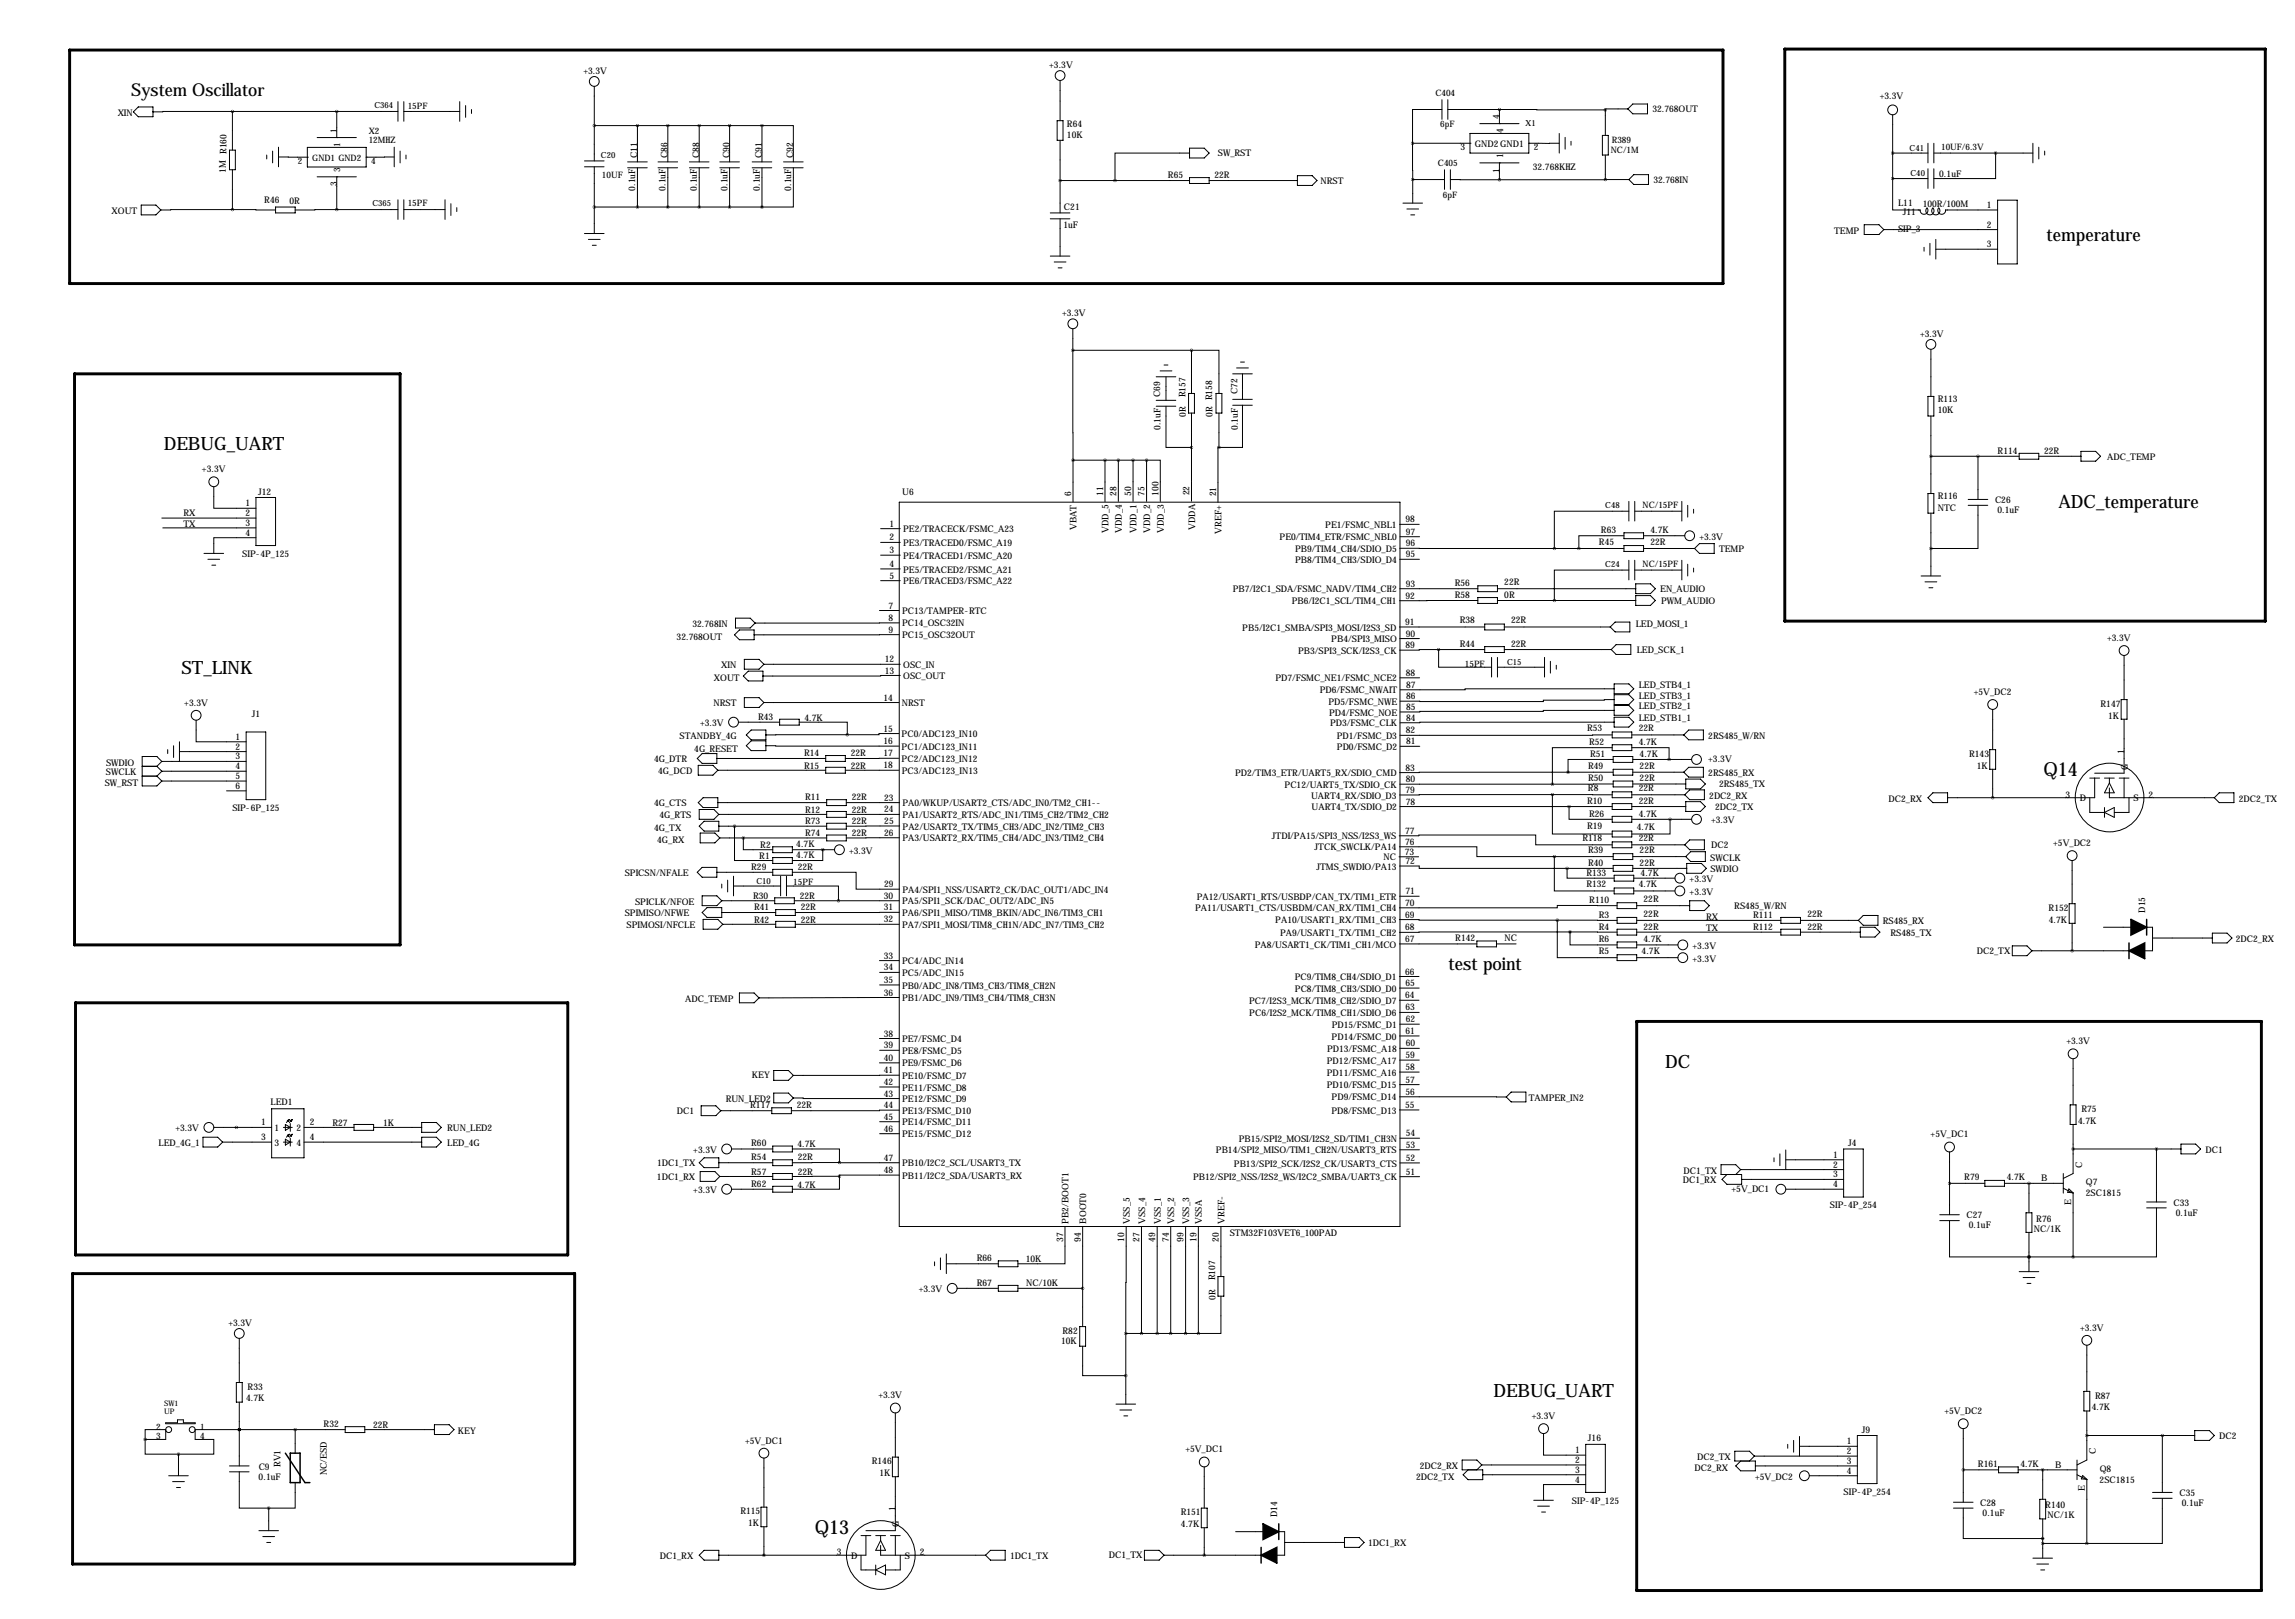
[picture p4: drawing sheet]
<svg xmlns="http://www.w3.org/2000/svg" width="594mm" height="419mm" viewBox="0 0 594 419" stroke-linecap="round" stroke-linejoin="round" font-family="sans-serif">
<defs><g id="words">
<g font-size="5">
<text x="529.3" y="200.9">Q14</text>
<text x="211" y="397">Q13</text>
</g>
<g font-size="4.7">
<text x="530.1" y="62.5">temperature</text>
<text x="42.4" y="116.6">DEBUG_UART</text>
<text x="533.1" y="131.6">ADC_temperature</text>
<text x="47" y="174.5">ST_LINK</text>
<text x="375.2" y="251.2">test point</text>
<text x="431.3" y="276.4">DC</text>
<text x="386.8" y="361.7">DEBUG_UART</text>
</g>
<text font-size="4.6" x="34" y="24.8">System Oscillator</text>
<g font-size="2.4">
<text x="271.8" y="17.5">+3.3V</text>
<text x="151.1" y="19.1">+3.3V</text>
<text x="30.5" y="30">XIN</text>
<text x="428" y="29">32.768OUT</text>
<text x="486.9" y="25.7">+3.3V</text>
<text x="276.4" y="32.8">R64</text>
<text x="276.4" y="35.6">10K</text>
<text x="388.4" y="30.7" transform="rotate(-90 388.4 30.7)">4</text>
<text x="389.3" y="34.5" transform="rotate(-90 389.3 34.5)">4</text>
<text x="165" y="40.9" transform="rotate(-90 165 40.9)">C11</text>
<text x="172.9" y="40.9" transform="rotate(-90 172.9 40.9)">C86</text>
<text x="181.1" y="40.9" transform="rotate(-90 181.1 40.9)">C88</text>
<text x="188.9" y="40.9" transform="rotate(-90 188.9 40.9)">C90</text>
<text x="197.3" y="40.9" transform="rotate(-90 197.3 40.9)">C91</text>
<text x="205.4" y="40.9" transform="rotate(-90 205.4 40.9)">C92</text>
<text x="315.4" y="40.4">SW_RST</text>
<text x="378.3" y="38.9">3</text>
<text x="382" y="38">GND2 GND1</text>
<text x="389.3" y="40.9" transform="rotate(-90 389.3 40.9)">1</text>
<text x="397.3" y="38.9">2</text>
<text x="58.5" y="44.7" transform="rotate(-90 58.5 44.7)">1M R160</text>
<text x="302.5" y="46.1">R65</text>
<text x="314.6" y="46.1">22R</text>
<text x="342" y="47.8">NRST</text>
<text x="388.4" y="44.7" transform="rotate(-90 388.4 44.7)">1</text>
<text x="397" y="43.9">32.768KHZ</text>
<text x="428.2" y="47.2">32.768IN</text>
<text x="502.3" y="45.7">0.1uF</text>
<text x="68.4" y="52.7">R46</text>
<text x="75" y="52.8">0R</text>
<text x="164.5" y="49.4" transform="rotate(-90 164.5 49.4)">0.1uF</text>
<text x="172.4" y="49.4" transform="rotate(-90 172.4 49.4)">0.1uF</text>
<text x="180.5" y="49.4" transform="rotate(-90 180.5 49.4)">0.1uF</text>
<text x="188.4" y="49.4" transform="rotate(-90 188.4 49.4)">0.1uF</text>
<text x="196.8" y="49.4" transform="rotate(-90 196.8 49.4)">0.1uF</text>
<text x="204.9" y="49.4" transform="rotate(-90 204.9 49.4)">0.1uF</text>
<text x="491.6" y="53.4">L11</text>
<text x="498" y="53.6">100R/100M</text>
<text x="514.7" y="53.8">1</text>
<text x="28.9" y="55.4">XOUT</text>
<text x="275.5" y="59">1uF</text>
<text x="275.6" y="54.4">C21</text>
<text x="492.8" y="55.6">J11</text>
<text x="514.7" y="58.9">2</text>
<text x="475.1" y="60.5">TEMP</text>
<text x="491.6" y="60">SIP_3</text>
<text x="514.7" y="64">3</text>
<text x="275.1" y="81.8">+3.3V</text>
<text x="497.3" y="87.1">+3.3V</text>
<text x="300.5" y="102.9" transform="rotate(-90 300.5 102.9)">C69</text>
<text x="307.1" y="102.9" transform="rotate(-90 307.1 102.9)">R157</text>
<text x="307.2" y="108" transform="rotate(-90 307.2 108)">0R</text>
<text x="314" y="108" transform="rotate(-90 314 108)">0R R158</text>
<text x="320.5" y="102.1" transform="rotate(-90 320.5 102.1)">C72</text>
<text x="501.9" y="104.1">R113</text>
<text x="501.9" y="107">10K</text>
<text x="300.6" y="111.3" transform="rotate(-90 300.6 111.3)">0.1uF</text>
<text x="320.6" y="111.3" transform="rotate(-90 320.6 111.3)">0.1uF</text>
<text x="517.4" y="117.4">R114</text>
<text x="529.5" y="117.4">22R</text>
<text x="545.8" y="119.1">ADC_TEMP</text>
<text x="52.3" y="122.2">+3.3V</text>
<text x="63.5" y="131.1">1</text>
<text x="66.9" y="128">J12</text>
<text x="233.7" y="128">U6</text>
<text x="277.4" y="128.4" transform="rotate(-90 277.4 128.4)">6</text>
<text x="285.7" y="128.3" transform="rotate(-90 285.7 128.3)">11</text>
<text x="289.2" y="128.3" transform="rotate(-90 289.2 128.3)">28</text>
<text x="293" y="128.3" transform="rotate(-90 293 128.3)">50</text>
<text x="296.5" y="128.3" transform="rotate(-90 296.5 128.3)">75</text>
<text x="300" y="128.3" transform="rotate(-90 300 128.3)">100</text>
<text x="308.1" y="128.2" transform="rotate(-90 308.1 128.2)">22</text>
<text x="315" y="128.5" transform="rotate(-90 315 128.5)">21</text>
<text x="501.9" y="129.3">R116</text>
<text x="516.7" y="130.2">C26</text>
<text x="47.5" y="133.6">RX</text>
<text x="47.5" y="136.4">TX</text>
<text x="63.5" y="133.6">2</text>
<text x="63.5" y="136.1">3</text>
<text x="230.4" y="136.3">1</text>
<text x="233.9" y="137.8">PE2/TRACECK/FSMC_A23</text>
<text x="278.9" y="137.2" transform="rotate(-90 278.9 137.2)">VBAT</text>
<text x="287.1" y="137.9" transform="rotate(-90 287.1 137.9)">VDD_5</text>
<text x="290.6" y="137.9" transform="rotate(-90 290.6 137.9)">VDD_4</text>
<text x="294.4" y="137.9" transform="rotate(-90 294.4 137.9)">VDD_1</text>
<text x="297.9" y="137.9" transform="rotate(-90 297.9 137.9)">VDD_2</text>
<text x="301.5" y="137.9" transform="rotate(-90 301.5 137.9)">VDD_3</text>
<text x="309.5" y="137.2" transform="rotate(-90 309.5 137.2)">VDDA</text>
<text x="343.3" y="136.7">PE1/FSMC_NBL1</text>
<text x="364" y="135.2">98</text>
<text x="501.9" y="132.2">NTC</text>
<text x="517.3" y="132.8">0.1uF</text>
<text x="63.5" y="138.7">4</text>
<text x="230.4" y="139.9">2</text>
<text x="230.4" y="143.2">3</text>
<text x="233.9" y="141.3">PE3/TRACED0/FSMC_A19</text>
<text x="316.4" y="138.1" transform="rotate(-90 316.4 138.1)">VREF+</text>
<text x="331.4" y="139.9">PE0/TIM4_ETR/FSMC_NBL0</text>
<text x="335.4" y="142.9">PB9/TIM4_CH4/SDIO_D5</text>
<text x="364.1" y="141.4">96</text>
<text x="364.1" y="138.4">97</text>
<text x="414.1" y="141.1">R45</text>
<text x="414.7" y="138">R63</text>
<text x="427.5" y="141.1">22R</text>
<text x="427.5" y="138">4.7K</text>
<text x="440.2" y="139.7">+3.3V</text>
<text x="445.3" y="143">TEMP</text>
<text x="62.7" y="144.1">SIP-4P_125</text>
<text x="230.4" y="146.8">4</text>
<text x="230.4" y="149.8">5</text>
<text x="233.9" y="144.6">PE4/TRACED1/FSMC_A20</text>
<text x="233.9" y="148.2">PE5/TRACED2/FSMC_A21</text>
<text x="335.4" y="145.7">PB8/TIM4_CH3/SDIO_D4</text>
<text x="364.1" y="144.3">95</text>
<text x="233.9" y="151.3">PE6/TRACED3/FSMC_A22</text>
<text x="319.3" y="153.3">PB7/I2C1_SDA/FSMC_NADV/TIM4_CH2</text>
<text x="364" y="155">92</text>
<text x="364.1" y="151.9">93</text>
<text x="376.8" y="151.7">R56</text>
<text x="376.8" y="154.8">R58</text>
<text x="389.6" y="151.5">22R</text>
<text x="389.6" y="154.8">0R</text>
<text x="430" y="153.2">EN_AUDIO</text>
<text x="230.1" y="157.5">7</text>
<text x="230.1" y="160.7">8</text>
<text x="233.6" y="159">PC13/TAMPER-RTC</text>
<text x="334.6" y="156.4">PB6/I2C1_SCL/TIM4_CH1</text>
<text x="364" y="161.8">91</text>
<text x="378.1" y="161.4">R38</text>
<text x="391.4" y="161.4">22R</text>
<text x="430.3" y="156.5">PWM_AUDIO</text>
<text x="175.3" y="165.6">32.768OUT</text>
<text x="179.4" y="162.3">32.768IN</text>
<text x="230.1" y="163.8">9</text>
<text x="233.6" y="162.2">PC14_OSC32IN</text>
<text x="233.6" y="165.2">PC15_OSC32OUT</text>
<text x="321.8" y="163.2">PB5/I2C1_SMBA/SPI3_MOSI/I2S3_SD</text>
<text x="344.8" y="166.2">PB4/SPI3_MISO</text>
<text x="364" y="167.8">89</text>
<text x="364.1" y="164.8">90</text>
<text x="378.1" y="167.5">R44</text>
<text x="391.4" y="167.5">22R</text>
<text x="423.7" y="162.3">LED_MOSI_1</text>
<text x="545.8" y="165.9">+3.3V</text>
<text x="186.8" y="173">XIN</text>
<text x="229.2" y="171.4">12</text>
<text x="233.9" y="172.9">OSC_IN</text>
<text x="336.2" y="169.2">PB3/SPI3_SCK/I2S3_CK</text>
<text x="423.9" y="169.2">LED_SCK_1</text>
<text x="184.9" y="176.3">XOUT</text>
<text x="229.2" y="174.3">13</text>
<text x="233.9" y="175.8">OSC_OUT</text>
<text x="330.3" y="176.4">PD7/FSMC_NE1/FSMC_NCE2</text>
<text x="341.8" y="179.5">PD6/FSMC_NWAIT</text>
<text x="364.1" y="175">88</text>
<text x="364.2" y="178.1">87</text>
<text x="424.4" y="178.1">LED_STB4_1</text>
<text x="511.2" y="179.9">+5V_DC2</text>
<text x="47.7" y="182.7">+3.3V</text>
<text x="65.2" y="185.7">J1</text>
<text x="184.8" y="182.9">NRST</text>
<text x="228.8" y="181.4">14</text>
<text x="233.6" y="182.8">NRST</text>
<text x="344.1" y="182.4">PD5/FSMC_NWE</text>
<text x="344.2" y="185.2">PD4/FSMC_NOE</text>
<text x="364.2" y="183.8">85</text>
<text x="364.2" y="181">86</text>
<text x="424.4" y="183.6">LED_STB2_1</text>
<text x="424.4" y="180.8">LED_STB3_1</text>
<text x="544.1" y="183">R147</text>
<text x="61" y="191.5">1</text>
<text x="176" y="191.3">STANDBY_4G</text>
<text x="181.3" y="188">+3.3V</text>
<text x="196.3" y="186.3">R43</text>
<text x="208.4" y="186.5">4.7K</text>
<text x="228.8" y="189.4">15</text>
<text x="233.5" y="190.8">PC0/ADC123_IN10</text>
<text x="344.5" y="188">PD3/FSMC_CLK</text>
<text x="346.2" y="191.3">PD1/FSMC_D3</text>
<text x="364.1" y="189.8">82</text>
<text x="364.2" y="186.6">84</text>
<text x="411.1" y="189.3">R53</text>
<text x="424.4" y="189.3">22R</text>
<text x="424.4" y="186.7">LED_STB1_1</text>
<text x="442.5" y="191.3">2RS485_W/RN</text>
<text x="546" y="186">1K</text>
<text x="61" y="194.1">2</text>
<text x="61" y="196.6">3</text>
<text x="169.4" y="197.4">4G_DTR</text>
<text x="179.8" y="194.6">4G_RESET</text>
<text x="208.3" y="195.7">R14</text>
<text x="220.3" y="195.7">22R</text>
<text x="228.8" y="192.6">16</text>
<text x="228.8" y="195.8">17</text>
<text x="233.5" y="194.1">PC1/ADC123_IN11</text>
<text x="233.5" y="197.2">PC2/ADC123_IN12</text>
<text x="346.3" y="194.1">PD0/FSMC_D2</text>
<text x="364.2" y="192.7">81</text>
<text x="411.6" y="192.9">R52</text>
<text x="411.9" y="195.9">R51</text>
<text x="424.4" y="192.9">4.7K</text>
<text x="424.7" y="195.9">4.7K</text>
<text x="442.5" y="197.2">+3.3V</text>
<text x="510" y="195.9">R143</text>
<text x="550.2" y="195.1" transform="rotate(-90 550.2 195.1)">1</text>
<text x="27.1" y="203.5">SW_RST</text>
<text x="27.4" y="200.7">SWCLK</text>
<text x="27.5" y="198.4">SWDIO</text>
<text x="61" y="199.1">4</text>
<text x="61" y="201.7">5</text>
<text x="170.5" y="200.4">4G_DCD</text>
<text x="208.3" y="199">R15</text>
<text x="220.3" y="199">22R</text>
<text x="228.8" y="198.9">18</text>
<text x="233.6" y="200.3">PC3/ADC123_IN13</text>
<text x="319.9" y="200.9">PD2/TIM3_ETR/UART5_RX/SDIO_CMD</text>
<text x="332.7" y="203.9">PC12/UART5_TX/SDIO_CK</text>
<text x="364" y="199.5">83</text>
<text x="364.1" y="202.5">80</text>
<text x="411.3" y="199">R49</text>
<text x="411.3" y="202.3">R50</text>
<text x="424.7" y="199">22R</text>
<text x="424.7" y="202.3">22R</text>
<text x="442.5" y="200.9">2RS485_RX</text>
<text x="445.2" y="203.7">2RS485_TX</text>
<text x="512" y="199">1K</text>
<text x="551.1" y="199.2" transform="rotate(-90 551.1 199.2)">G</text>
<text x="60.2" y="209.9">SIP-6P_125</text>
<text x="61" y="204.2">6</text>
<text x="169.4" y="208.5">4G_CTS</text>
<text x="208.5" y="207.1">R11</text>
<text x="220.6" y="207.1">22R</text>
<text x="229" y="207.3">23</text>
<text x="233.7" y="208.7">PA0/WKUP/USART2_CTS/ADC_IN0/TM2_CH1--</text>
<text x="339.6" y="206.7">UART4_RX/SDIO_D3</text>
<text x="339.7" y="209.7">UART4_TX/SDIO_D2</text>
<text x="364" y="205.3">79</text>
<text x="364.1" y="208.3">78</text>
<text x="411.1" y="208.1">R10</text>
<text x="411.3" y="204.8">R8</text>
<text x="424.4" y="204.8">22R</text>
<text x="424.4" y="208.1">22R</text>
<text x="442.7" y="206.8">2DC2_RX</text>
<text x="444.2" y="209.8">2DC2_TX</text>
<text x="489.1" y="207.5">DC2_RX</text>
<text x="535" y="206.5">3</text>
<text x="538.7" y="207.4">D</text>
<text x="552.6" y="207.4">S</text>
<text x="556.5" y="206.5">2</text>
<text x="579.9" y="207.5">2DC2_TX</text>
<text x="169.4" y="215.1">4G_TX</text>
<text x="170.8" y="211.8">4G_RTS</text>
<text x="208.5" y="213.2">R73</text>
<text x="208.5" y="210.4">R12</text>
<text x="220.6" y="213.2">22R</text>
<text x="220.6" y="210.4">22R</text>
<text x="229" y="210.3">24</text>
<text x="229" y="213.3">25</text>
<text x="233.7" y="211.8">PA1/USART2_RTS/ADC_IN1/TIM5_CH2/TIM2_CH2</text>
<text x="233.8" y="214.8">PA2/USART2_TX/TIM5_CH3/ADC_IN2/TIM2_CH3</text>
<text x="363.9" y="215.8">77</text>
<text x="411.1" y="214.7">R19</text>
<text x="411.6" y="211.4">R26</text>
<text x="423.9" y="215">4.7K</text>
<text x="424.4" y="211.4">4.7K</text>
<text x="443.2" y="212.9">+3.3V</text>
<text x="170.2" y="218.2">4G_RX</text>
<text x="196.9" y="219.5">R2</text>
<text x="206.2" y="219.3">4.7K</text>
<text x="208.5" y="216.5">R74</text>
<text x="220" y="221">+3.3V</text>
<text x="220.6" y="216.5">22R</text>
<text x="229" y="216.4">26</text>
<text x="233.7" y="217.8">PA3/USART2_RX/TIM5_CH4/ADC_IN3/TIM2_CH4</text>
<text x="329.5" y="217.3">JTDI/PA15/SPI3_NSS/I2S3_WS</text>
<text x="340.5" y="220.1">JTCK_SWCLK/PA14</text>
<text x="363.9" y="221.3">73</text>
<text x="364" y="218.7">76</text>
<text x="409.9" y="217.8">R118</text>
<text x="411.3" y="220.8">R39</text>
<text x="424.4" y="217.8">22R</text>
<text x="424.7" y="220.8">22R</text>
<text x="443.2" y="219.5">DC2</text>
<text x="531.8" y="219">+5V_DC2</text>
<text x="161.8" y="226.8">SPICSN/NFALE</text>
<text x="194.6" y="225.1">R29</text>
<text x="196.7" y="222.3">R1</text>
<text x="206.2" y="222.1">4.7K</text>
<text x="206.6" y="225.1">22R</text>
<text x="341" y="225.1">JTMS_SWDIO/PA13</text>
<text x="358.3" y="222.7">NC</text>
<text x="364" y="223.7">72</text>
<text x="410.9" y="226.7">R133</text>
<text x="411.3" y="224.1">R40</text>
<text x="424.7" y="224.1">22R</text>
<text x="424.9" y="226.7">4.7K</text>
<text x="443" y="222.8">SWCLK</text>
<text x="443" y="225.8">SWDIO</text>
<text x="195.1" y="232.8">R30</text>
<text x="207.1" y="232.8">22R</text>
<text x="228.9" y="232.7">30</text>
<text x="229" y="229.7">29</text>
<text x="233.7" y="231.1">PA4/SPI1_NSS/USART2_CK/DAC_OUT1/ADC_IN4</text>
<text x="310" y="232.9">PA12/USART1_RTS/USBDP/CAN_TX/TIM1_ETR</text>
<text x="364" y="231.5">71</text>
<text x="410.9" y="229.7">R132</text>
<text x="411.7" y="233.8">R110</text>
<text x="424.4" y="229.7">4.7K</text>
<text x="425.7" y="233.5">22R</text>
<text x="437.6" y="231.6">+3.3V</text>
<text x="437.6" y="228.3">+3.3V</text>
<text x="161.8" y="237.2">SPIMISO/NFWE</text>
<text x="164.5" y="234.2">SPICLK/NFOE</text>
<text x="195.3" y="235.5">R41</text>
<text x="195.3" y="238.8">R42</text>
<text x="207.4" y="235.5">22R</text>
<text x="207.4" y="238.8">22R</text>
<text x="228.9" y="238.8">32</text>
<text x="228.9" y="235.7">31</text>
<text x="233.7" y="234.1">PA5/SPI1_SCK/DAC_OUT2/ADC_IN5</text>
<text x="233.7" y="237.1">PA6/SPI1_MISO/TIM8_BKIN/ADC_IN6/TIM3_CH1</text>
<text x="309.5" y="235.9">PA11/USART1_CTS/USBDM/CAN_RX/TIM1_CH4</text>
<text x="330.3" y="239">PA10/USART1_RX/TIM1_CH3</text>
<text x="364" y="237.5">69</text>
<text x="364" y="234.5">70</text>
<text x="414.1" y="237.6">R3</text>
<text x="425.7" y="237.3">22R</text>
<text x="441.9" y="238.1">RX</text>
<text x="449.2" y="235.2">RS485_W/RN</text>
<text x="454.1" y="237.6">R111</text>
<text x="468.1" y="237.3">22R</text>
<text x="487.7" y="239.3">RS485_RX</text>
<text x="530.6" y="235.8">R152</text>
<text x="530.7" y="238.8">4.7K</text>
<text x="555.6" y="236.2" transform="rotate(-90 555.6 236.2)">D15</text>
<text x="162.3" y="240.3">SPIMOSI/NFCLE</text>
<text x="233.6" y="240.2">PA7/SPI1_MOSI/TIM8_CH1N/ADC_IN7/TIM3_CH2</text>
<text x="325" y="245.3">PA8/USART1_CK/TIM1_CH1/MCO</text>
<text x="331.5" y="242.3">PA9/USART1_TX/TIM1_CH2</text>
<text x="364" y="243.8">67</text>
<text x="364" y="240.8">68</text>
<text x="376.9" y="243.7">R142</text>
<text x="389.7" y="243.7">NC</text>
<text x="414.1" y="240.6">R4</text>
<text x="414.1" y="243.9">R6</text>
<text x="425.7" y="240.6">22R</text>
<text x="425.7" y="243.9">4.7K</text>
<text x="438.4" y="245.6">+3.3V</text>
<text x="441.9" y="240.9">TX</text>
<text x="454.1" y="240.6">R112</text>
<text x="468.1" y="240.6">22R</text>
<text x="489.6" y="242.3">RS485_TX</text>
<text x="579.1" y="243.8">2DC2_RX</text>
<text x="228.9" y="248.2">33</text>
<text x="228.9" y="251.2">34</text>
<text x="233.6" y="249.6">PC4/ADC_IN14</text>
<text x="414.1" y="247">R5</text>
<text x="425.2" y="247">4.7K</text>
<text x="438.4" y="248.9">+3.3V</text>
<text x="512" y="246.9">DC2_TX</text>
<text x="228.9" y="254.5">35</text>
<text x="228.9" y="257.7">36</text>
<text x="233.7" y="252.6">PC5/ADC_IN15</text>
<text x="233.7" y="255.9">PB0/ADC_IN8/TIM3_CH3/TIM8_CH2N</text>
<text x="335.3" y="253.7">PC9/TIM8_CH4/SDIO_D1</text>
<text x="335.4" y="256.7">PC8/TIM8_CH3/SDIO_D0</text>
<text x="364" y="252.3">66</text>
<text x="364" y="255.3">65</text>
<text x="177.5" y="259.3">ADC_TEMP</text>
<text x="233.7" y="259.1">PB1/ADC_IN9/TIM3_CH4/TIM8_CH3N</text>
<text x="323.5" y="259.9">PC7/I2S3_MCK/TIM8_CH2/SDIO_D7</text>
<text x="323.6" y="263">PC6/I2S2_MCK/TIM8_CH1/SDIO_D6</text>
<text x="364" y="258.4">64</text>
<text x="364" y="261.6">63</text>
<text x="228.9" y="268.3">38</text>
<text x="233.6" y="269.8">PE7/FSMC_D4</text>
<text x="344.9" y="269.1">PD14/FSMC_D0</text>
<text x="345" y="266.1">PD15/FSMC_D1</text>
<text x="364" y="267.7">61</text>
<text x="364.1" y="264.6">62</text>
<text x="228.9" y="274.6">40</text>
<text x="228.9" y="271.4">39</text>
<text x="233.7" y="272.8">PE8/FSMC_D5</text>
<text x="343.7" y="275.4">PD12/FSMC_A17</text>
<text x="343.7" y="272.3">PD13/FSMC_A18</text>
<text x="364" y="273.9">59</text>
<text x="364.1" y="270.9">60</text>
<text x="535.2" y="270.3">+3.3V</text>
<text x="194.8" y="279.1">KEY</text>
<text x="228.9" y="277.8">41</text>
<text x="228.9" y="280.9">42</text>
<text x="233.6" y="276.1">PE9/FSMC_D6</text>
<text x="233.7" y="279.3">PE10/FSMC_D7</text>
<text x="343.7" y="281.7">PD10/FSMC_D15</text>
<text x="343.7" y="278.5">PD11/FSMC_A16</text>
<text x="364" y="280.3">57</text>
<text x="364" y="277">58</text>
<text x="70" y="286">LED1</text>
<text x="188" y="285.2">RUN_LED2</text>
<text x="194.3" y="286.9">R117</text>
<text x="206.4" y="286.9">22R</text>
<text x="228.9" y="286.9">44</text>
<text x="228.9" y="283.9">43</text>
<text x="233.7" y="282.3">PE11/FSMC_D8</text>
<text x="233.7" y="285.3">PE12/FSMC_D9</text>
<text x="344.9" y="284.9">PD9/FSMC_D14</text>
<text x="364" y="286.8">55</text>
<text x="364" y="283.4">56</text>
<text x="396" y="285">TAMPER_IN2</text>
<text x="539.1" y="287.9">R75</text>
<text x="45.5" y="292.9">+3.3V</text>
<text x="67.6" y="291.3">1</text>
<text x="71.1" y="292.8">1</text>
<text x="76.8" y="292.8">2</text>
<text x="80.3" y="291.3">2</text>
<text x="86.1" y="291.4">R27</text>
<text x="99.3" y="291.4">1K</text>
<text x="115.8" y="292.9">RUN_LED2</text>
<text x="175.3" y="288.3">DC1</text>
<text x="228.9" y="289.9">45</text>
<text x="228.9" y="293">46</text>
<text x="233.6" y="288.3">PE13/FSMC_D10</text>
<text x="233.7" y="291.3">PE14/FSMC_D11</text>
<text x="344.9" y="288.3">PD8/FSMC_D13</text>
<text x="538.2" y="290.9">4.7K</text>
<text x="41.1" y="296.7">LED_4G_1</text>
<text x="67.6" y="295.1">3</text>
<text x="71.1" y="296.6">3</text>
<text x="76.8" y="296.6">4</text>
<text x="80.3" y="295.1">4</text>
<text x="115.8" y="296.7">LED_4G</text>
<text x="179.6" y="298.4">+3.3V</text>
<text x="194.6" y="296.8">R60</text>
<text x="206.6" y="297">4.7K</text>
<text x="233.7" y="294.4">PE15/FSMC_D12</text>
<text x="314.9" y="298.6">PB14/SPI2_MISO/TIM1_CH2N/USART3_RTS</text>
<text x="320.8" y="295.6">PB15/SPI2_MOSI/I2S2_SD/TIM1_CH3N</text>
<text x="364.1" y="297.1">53</text>
<text x="364.1" y="294.1">54</text>
<text x="474.8" y="299.7">1</text>
<text x="478.7" y="296.7">J4</text>
<text x="500.1" y="294.4">+5V_DC1</text>
<text x="571.2" y="298.4">DC1</text>
<text x="170.2" y="305.6">1DC1_RX</text>
<text x="170.2" y="301.8">1DC1_TX</text>
<text x="194.6" y="300.3">R54</text>
<text x="194.6" y="304.1">R57</text>
<text x="206.6" y="300.3">22R</text>
<text x="206.6" y="304.1">22R</text>
<text x="228.9" y="300.5">47</text>
<text x="228.9" y="303.7">48</text>
<text x="233.6" y="301.9">PB10/I2C2_SCL/USART3_TX</text>
<text x="233.6" y="305.1">PB11/I2C2_SDA/USART3_RX</text>
<text x="309" y="305.5">PB12/SPI2_NSS/I2S2_WS/I2C2_SMBA/UART3_CK</text>
<text x="319.6" y="302">PB13/SPI2_SCK/I2S2_CK/USART3_CTS</text>
<text x="364.1" y="304.1">51</text>
<text x="364.1" y="300.5">52</text>
<text x="436.1" y="303.8">DC1_TX</text>
<text x="474.8" y="302.3">2</text>
<text x="474.8" y="304.8">3</text>
<text x="508.8" y="305.6">R79</text>
<text x="519.8" y="305.6">4.7K</text>
<text x="528.7" y="305.8">B</text>
<text x="539.3" y="302.3" transform="rotate(-90 539.3 302.3)">C</text>
<text x="179.6" y="308.9">+3.3V</text>
<text x="194.6" y="307.2">R62</text>
<text x="206.6" y="307.4">4.7K</text>
<text x="435.9" y="306.3">DC1_RX</text>
<text x="448.5" y="308.6">+5V_DC1</text>
<text x="474.8" y="307.3">4</text>
<text x="536.4" y="311.9" transform="rotate(-90 536.4 311.9)">E</text>
<text x="540.3" y="309.7">2SC1815</text>
<text x="540.3" y="306.8">Q7</text>
<text x="276.8" y="316.7" transform="rotate(-90 276.8 316.7)">PB2/BOOT1</text>
<text x="281.3" y="316.7" transform="rotate(-90 281.3 316.7)">BOOT0</text>
<text x="292.6" y="316.7" transform="rotate(-90 292.6 316.7)">VSS_5</text>
<text x="296.6" y="316.7" transform="rotate(-90 296.6 316.7)">VSS_4</text>
<text x="300.7" y="316.7" transform="rotate(-90 300.7 316.7)">VSS_1</text>
<text x="304.2" y="316.7" transform="rotate(-90 304.2 316.7)">VSS_2</text>
<text x="308" y="316.7" transform="rotate(-90 308 316.7)">VSS_3</text>
<text x="311.3" y="316.7" transform="rotate(-90 311.3 316.7)">VSSA</text>
<text x="317.2" y="316.7" transform="rotate(-90 317.2 316.7)">VREF-</text>
<text x="473.9" y="312.8">SIP-4P_254</text>
<text x="509.4" y="315.4">C27</text>
<text x="527.4" y="316.3">R76</text>
<text x="563" y="312.1">C33</text>
<text x="563.6" y="314.7">0.1uF</text>
<text x="275.3" y="321.5" transform="rotate(-90 275.3 321.5)">37</text>
<text x="279.9" y="321.5" transform="rotate(-90 279.9 321.5)">94</text>
<text x="291.2" y="321.5" transform="rotate(-90 291.2 321.5)">10</text>
<text x="295.1" y="321.5" transform="rotate(-90 295.1 321.5)">27</text>
<text x="299.2" y="321.5" transform="rotate(-90 299.2 321.5)">49</text>
<text x="302.7" y="321.5" transform="rotate(-90 302.7 321.5)">74</text>
<text x="306.6" y="321.5" transform="rotate(-90 306.6 321.5)">99</text>
<text x="309.9" y="321.5" transform="rotate(-90 309.9 321.5)">19</text>
<text x="315.7" y="321.5" transform="rotate(-90 315.7 321.5)">20</text>
<text x="318.5" y="319.9">STM32F103VET6_100PAD</text>
<text x="510" y="318">0.1uF</text>
<text x="526.8" y="318.9">NC/1K</text>
<text x="253" y="326.5">R66</text>
<text x="265.7" y="326.7">10K</text>
<text x="238" y="334.5">+3.3V</text>
<text x="253" y="332.8">R67</text>
<text x="265.8" y="332.8">NC/10K</text>
<text x="314.7" y="331.5" transform="rotate(-90 314.7 331.5)">R107</text>
<text x="314.8" y="336.5" transform="rotate(-90 314.8 336.5)">0R</text>
<text x="59.2" y="343.2">+3.3V</text>
<text x="274.8" y="348">10K</text>
<text x="275.2" y="345.4">R82</text>
<text x="538.8" y="344.5">+3.3V</text>
<text x="64.1" y="359.9">R33</text>
<text x="63.8" y="362.7">4.7K</text>
<text x="227.5" y="362">+3.3V</text>
<text x="541.8" y="365.1">4.7K</text>
<text x="542.7" y="362">R87</text>
<text x="83.8" y="369.4">R32</text>
<text x="96.6" y="369.7">22R</text>
<text x="118.6" y="371.1">KEY</text>
<text x="396.7" y="367.3">+3.3V</text>
<text x="482.3" y="370.8">J9</text>
<text x="503.6" y="366.1">+5V_DC2</text>
<text x="193" y="373.7">+5V_DC1</text>
<text x="307" y="376">+5V_DC1</text>
<text x="408" y="376.2">1</text>
<text x="411.3" y="373.1">J16</text>
<text x="439.6" y="378">DC2_TX</text>
<text x="478.3" y="373.9">1</text>
<text x="478.3" y="376.4">2</text>
<text x="542.9" y="376.4" transform="rotate(-90 542.9 376.4)">C</text>
<text x="574.8" y="372.6">DC2</text>
<text x="67" y="383">0.1uF</text>
<text x="67" y="380.4">C9</text>
<text x="72.6" y="379.8" transform="rotate(-90 72.6 379.8)">RV1</text>
<text x="84.7" y="381.9" transform="rotate(-90 84.7 381.9)">NC/ESD</text>
<text x="225.8" y="379.1">R146</text>
<text x="227.8" y="382.1">1K</text>
<text x="366.8" y="383">2DC2_TX</text>
<text x="367.8" y="380.2">2DC2_RX</text>
<text x="408" y="378.7">2</text>
<text x="408" y="381.3">3</text>
<text x="408" y="383.8">4</text>
<text x="438.9" y="380.7">DC2_RX</text>
<text x="454.6" y="383">+5V_DC2</text>
<text x="478.3" y="379">3</text>
<text x="478.3" y="381.5">4</text>
<text x="512.3" y="379.7">R161</text>
<text x="523.3" y="379.7">4.7K</text>
<text x="532.3" y="380">B</text>
<text x="543.8" y="383.9">2SC1815</text>
<text x="543.8" y="381">Q8</text>
<text x="407.1" y="389.2">SIP-4P_125</text>
<text x="477.5" y="386.9">SIP-4P_254</text>
<text x="512.9" y="389.8">C28</text>
<text x="540" y="386" transform="rotate(-90 540 386)">E</text>
<text x="564.5" y="387.3">C35</text>
<text x="565.1" y="389.9">0.1uF</text>
<text x="191.8" y="392">R115</text>
<text x="193.7" y="395.1">1K</text>
<text x="231.9" y="391.2" transform="rotate(-90 231.9 391.2)">1</text>
<text x="232.8" y="395.3" transform="rotate(-90 232.8 395.3)">G</text>
<text x="305.8" y="392.3">R151</text>
<text x="305.9" y="395.3">4.7K</text>
<text x="330.8" y="392.7" transform="rotate(-90 330.8 392.7)">D14</text>
<text x="513.5" y="392.4">0.1uF</text>
<text x="529.8" y="390.5">R140</text>
<text x="530.4" y="393">NC/1K</text>
<text x="354.3" y="400.3">1DC1_RX</text>
<text x="170.9" y="403.6">DC1_RX</text>
<text x="216.7" y="402.6">3</text>
<text x="220.5" y="403.5">D</text>
<text x="234.4" y="403.5">S</text>
<text x="238.3" y="402.6">2</text>
<text x="261.6" y="403.6">1DC1_TX</text>
<text x="287.2" y="403.4">DC1_TX</text>
</g>
<g font-size="2.3">
<text x="105.6" y="28.1">15PF</text>
<text x="371.8" y="24.9">C404</text>
<text x="87.2" y="34.3" transform="rotate(-90 87.2 34.3)">1</text>
<text x="95.5" y="34.8">X2</text>
<text x="373.1" y="33">6pF</text>
<text x="80.9" y="41.6">GND1 GND2</text>
<text x="88.1" y="38.1" transform="rotate(-90 88.1 38.1)">1</text>
<text x="95.5" y="37.1">12MHZ</text>
<text x="417.2" y="39.7">NC/1M</text>
<text x="417.5" y="37.1">R389</text>
<text x="502.8" y="38.9">10UF/6.3V</text>
<text x="77.1" y="42.5">2</text>
<text x="88.1" y="44.5" transform="rotate(-90 88.1 44.5)">3</text>
<text x="96.1" y="42.5">4</text>
<text x="155.9" y="46.1">10UF</text>
<text x="372.4" y="43">C405</text>
<text x="87.2" y="48.2" transform="rotate(-90 87.2 48.2)">3</text>
<text x="105.6" y="53.3">15PF</text>
<text x="373.7" y="51.1">6pF</text>
<text x="425.5" y="131.6">NC/15PF</text>
<text x="425.5" y="146.8">NC/15PF</text>
<text x="379.4" y="172.6">15PF</text>
<text x="205.5" y="229.2">15PF</text>
<text x="40.5" y="370.1">2</text>
<text x="51.8" y="370.1">1</text>
<text x="40.5" y="372.6">3</text>
<text x="51.8" y="372.6">4</text>
</g>
<g font-size="2.2">
<text x="97" y="28.1">C364</text>
<text x="395.1" y="32.7">X1</text>
<text x="155.7" y="41">C20</text>
<text x="494.6" y="39.1">C41</text>
<text x="494.9" y="45.7">C40</text>
<text x="96.5" y="53.2">C365</text>
<text x="415.8" y="131.5">C48</text>
<text x="415.8" y="146.8">C24</text>
<text x="390.3" y="172.3">C15</text>
<text x="195.9" y="228.9">C10</text>
</g>
<g font-size="2">
<text x="42.5" y="364">SW1</text>
<text x="42.5" y="366">UP</text>
</g>
</g></defs>
<path d="M18 13h428.3v60.4h-428.3zM462.3 12.7h124.4v148.1h-124.4zM19.3 96.8h84.3v147.8h-84.3zM19.6 259.6h127.5v65.3h-127.5zM423.9 264.4h161.8v147.3h-161.8zM18.8 329.7h130v75.2h-130z" fill="none" stroke="#000" stroke-width=".76"/>
<g fill="none" stroke="#000" stroke-width=".26">
<path d="M34.5 29l1.3-1.3h3.8v2.5h-3.8zM59.4 38.9h1.6v5h-1.6zM60.2 28.9l-20.6 .1M60.2 28.9h42.9M60.2 28.9v10M70.6 39.1v3.1M72.1 38.1v5.1M79.6 38.2h15.2v5h-15.2zM82.1 35.6h10.2M87.2 35.6h.1M87.2 28.9v6.7M102.1 38.1v5.1"/>
<path d="M103.1 26.3v5.1M103.6 39.1v3.1M104.6 26.3v5.1M104.6 28.9h14.5M119.1 26.3v5.1M120.6 27.3v3.1M122.1 28.3v1.1M153.9 22.4v19.3M153.9 32.5h43.5M165.1 32.5v9.4M173 32.5v9.4M181.1 32.5v9.4"/>
<path d="M189 32.5v9.4M197.4 32.5h8.1v9.4M197.4 32.5v9.4M273.8 31.2h1.5v5.1h-1.5zM274.6 20.8v10.4M274.6 36.3v18.8M308.1 39.6h-19.3v7.1M308.1 38.4h3.8l1.3 1.2-1.3 1.3h-3.8zM365.9 37.1v9.4M365.9 37.1h14.8M373.5 28.3h-7.6v8.8M373.5 25.8v5.1"/>
<path d="M375 25.8v5.1M375 28.3h13.4M380.7 37.1h.1M380.7 34.5h15.3v5.1h-15.3zM383.3 32h10.1M388.4 32h.1M388.4 28.3v3.7M388.4 28.3l27.4 .1M396 37.1h.1M396 37.1h7.9M403.9 34.5v5.1M405.4 35.6v3"/>
<path d="M406.9 36.6v1M415 35.1h1.6v5h-1.6zM415.8 28.4v6.7M421.6 28.2h-5.8v.2M422.9 26.9h3.8v2.6h-3.8l-1.3-1.3zM490.2 39.6h9.2M490.2 29.7v16.5M499.4 37.1v5.1M500.9 37.1v5.1M500.9 39.6h25.6M516.9 39.6v6.6h-16M526.5 37.1v5.1"/>
<path d="M528.1 38.1v3M529.6 39.1v1M36.6 53.1h3.8l1.3 1.3-1.3 1.2h-3.8zM60.2 54.3l-18.5 .1M60.2 54.3l11.2 .1M60.2 43.9v10.4M69.1 40.1v1M71.4 53.6h5.1v1.5h-5.1zM72.1 40.6l7.5 .1M79.6 40.7h.1M82.1 45.8h10.2M87.2 45.8h.1"/>
<path d="M87.2 54.3l-10.7 .1M87.2 45.8v8.5M87.2 54.3h15.9M94.8 40.7h.1M102.1 40.6l-7.3 .1M103.1 51.7v5.1M104.6 54.3h10.7M104.6 51.7v5.1M105.2 40.1v1M115.3 51.7v5.1M116.8 52.7v3.1M118.3 53.7v1.1"/>
<path d="M151.4 43.2h5.1M151.4 41.7h5.1M153.9 53.6h43.5M153.9 43.2v17.3M162.6 41.9h5M162.6 43.4h5M165.1 43.4v10.2M170.4 41.9h5.1M170.4 43.4h5.1M173 43.4v10.2M178.6 41.9h5M178.6 43.4h5"/>
<path d="M181.1 43.4v10.2M186.4 41.9h5.1M186.4 43.4h5.1M189 43.4v10.2M194.8 41.9h5.1M194.8 43.4h5.1M197.4 43.4v10.2M202.9 41.9h5.1M202.9 43.4h5.1M205.5 43.4v10.2h-8.1M272 55.1h5.1M272 56.6h5.1"/>
<path d="M274.6 56.6v9.7M274.6 46.7h33.5M308.1 46h5.1v1.5h-5.1zM313.2 46.7h22.8M336 45.5h3.9l1.2 1.2-1.2 1.3h-3.9zM363.4 52.6h5.1M364.4 54.1h3M365.4 55.6h1M365.9 46.5h8.2M365.9 46.5v6.1M374.1 43.9v5.1M375.7 46.5h12.7"/>
<path d="M375.7 43.9v5.1M383.3 42.2h10.1M388.4 42.2h.1M388.4 42.2v4.3M415.8 46.5h-27.4M415.8 40.1v6.4M415.8 46.5h6.1M423.2 45.2h3.8v2.6h-3.8l-1.3-1.3zM482.9 58.2h3.8l1.2 1.2-1.2 1.3h-3.8zM487.9 59.4h29.5M490.2 46.2v8.2h7.1M490.2 46.2h9.2"/>
<path d="M499.1 53.8a1.07 1.07 0 0 0 0 1.5 1.07 1.07 0 0 0 1.5 0 1.07 1.07 0 0 0 .1-1.5M499.1 53.8a1.02 1.02 0 0 1-.5 1.6 1.02 1.02 0 0 1-1.3-1.1M499.4 43.7v5.1M500.6 53.8a1.07 1.07 0 0 0 .1 1.5 1.07 1.07 0 0 0 1.4 0 1.07 1.07 0 0 0 .1-1.5M500.9 43.7v5.1M502.1 53.8a1.02 1.02 0 0 0 .5 1.6 1.02 1.02 0 0 0 1.3-1h13.5M517.4 51.8h5.1v16.5h-5.1zM151.4 60.5h5.1M152.4 62h3M153.4 63.5h1M272 66.3h5.1M273 67.8h3.1"/>
<path d="M274.1 69.3h1M498.3 64v1M499.9 63v3M501.4 64.5h16M501.4 62v5.1M277.9 90.7v28.4M277.9 85.1v5.6M277.9 90.7h30.7M299.5 97.5h5M300.5 96h3M301.5 94.5h1M302 97.5v6.1"/>
<path d="M308.6 90.7h7.1v11.2M308.6 90.7v11.2M319.3 96.8h5.1M320.3 95.2h3M321.3 93.7h1M321.8 96.8v6.6M500.1 90.4v12.2M277.9 119.1v10.8M277.9 119.1h19.1M286.2 119.1v10.7M289.7 119.1v10.7M293.5 119.1v10.7"/>
<path d="M297 119.1h3.5v10.7M297 119.1v10.7M299.5 103.6h5M299.5 105.2h5M302 105.2v10.6h6.6M307.8 101.9h1.6v5h-1.6zM308.6 106.9v22.8M315 101.9h1.5v5h-1.5zM315.7 115.8h-.2v14.2M315.7 106.9v8.9M319.3 103.4h5.1M319.3 104.9h5.1"/>
<path d="M321.8 104.9v10.9h-6.1M499.4 102.6h1.5v5.1h-1.5zM500.1 107.7v20.1M500.1 118.1h22.9M512.3 118.1v11.2M523 117.3h5.1v1.6h-5.1zM528.1 118.1h10.9M539 116.8h3.8l1.3 1.3-1.3 1.3h-3.8zM41.9 134.1h24.4M42.2 136.7h24.1M55.4 126v5.6h10.9M66.3 139.2h-10.9v4.1"/>
<path d="M66.3 128.8h5.1v12.4h-5.1zM228.1 136.9h5.1M232.9 130h129.7v187.5h-129.7zM362.5 135.7h5.1M362.6 138.9h5.1M420.6 138.7h-11.7v3.3M420.6 137.9h5.1v1.5h-5.1zM421.9 132.3h-19.3v9.7M421.9 129.8v5.1M423.4 132.3h12.2M423.4 129.8v5.1M425.7 138.7h10.7"/>
<path d="M435.6 129.8v5.1M437.1 130.8v3.1M438.7 131.8v1M499.4 127.8h1.5v5h-1.5zM500.1 132.8v16.3M509.8 130.8h5.1M509.8 129.3h5.1M512.3 130.8v11.2h-12.2M52.8 143.3h5.1M53.8 144.8h3.1M54.9 146.3h1M227.8 158h5.1"/>
<path d="M228.1 140.4h5.1M228.1 143.7h5.1M228.1 147.3h5.1M228.1 150.3h5.1M362.6 141.9l40 .1M362.6 152.4h20.2M362.6 144.8h5M382.8 155.4l-20.3 .1M382.8 151.6h5.1v1.6h-5.1zM382.8 154.7h5.1v1.5h-5.1zM387.9 155.4h35.8M387.9 152.4h35.8"/>
<path d="M402.6 142h18M420.6 141.2h5.1v1.5h-5.1zM421.9 147.6h-19.3v7.8M421.9 145v5.1M423.4 145v5.1M423.4 147.6h12.2M423.7 151.1h3.8l1.3 1.3-1.3 1.3h-3.8zM423.7 154.2h3.8l1.3 1.2-1.3 1.3h-3.8zM425.7 142h13.2M435.6 145v5.1M437.1 146.1v3M438.7 147.1v1"/>
<path d="M440.2 140.7h3.8v2.6h-3.8l-1.3-1.3zM497.6 149.1h5.1M498.6 150.6h3M499.6 152.1h1M190.5 160h3.8l1.3 1.3-1.3 1.3h-3.8zM191.5 163.1h3.8v2.5h-3.8l-1.3-1.3zM192.8 170.7h3.8l1.3 1.3-1.3 1.2h-3.8zM193.8 173.7h3.8v2.6h-3.8l-1.3-1.3zM197.9 172h35.3M232.9 161.2l-37.3 .1M232.9 164.3h-37.6M233.2 174.9h-5.1v.1h-30.5"/>
<path d="M362.5 162.3h22.1M362.6 165.3h5M362.6 175.5h5.1M372.6 168.1v4.6h13.7M372.6 168.1l-10.1 .2M372.6 168.1h12M384.6 161.5h5v1.6h-5zM384.6 167.4h5v1.5h-5zM386.3 170.2v5.1M387.9 172.7h12.1M387.9 170.2v5.1M389.6 162.3h27.5"/>
<path d="M389.6 168.1h27.7M400 170.2v5.1M401.6 171.2v3M403.1 172.2v1M417.3 168.1l1.3-1.2h3.8v2.5h-3.8zM418.1 178.3h-38.6v.3h-16.8M418.1 177h3.8l1.3 1.3-1.3 1.3h-3.8zM418.1 179.8h3.8l1.3 1.3-1.3 1.3h-3.8zM418.3 161h3.8v2.6h-3.8l-1.2-1.3zM550.2 169.7v11.4M36.8 198.4h3.8M40.6 198.4l1.3 1.2"/>
<path d="M41.9 197.1l-1.3-1.3h-3.8v7.7h3.8l1.3-1.3M41.9 197.1h21.9M41.9 199.6h21.9M41.9 197.1l-1.3 1.3M41.9 199.6l-1.3 1.3M43.4 194.1v1M45 193v3.1M46.5 194.6h17.3M46.5 192v5.1M50.8 186.4v5.6h13M63.8 189.5h5v17.5h-5zM180.6 196.3l1.3-1.2h3.8v2.5h-3.8z"/>
<path d="M180.8 198.1h3.9l1.2 1.3-1.2 1.3h-3.9zM185.7 196.3h28.2M185.9 199.4h28M191.3 186.9h10.6M192.8 180.6h3.8l1.3 1.3-1.3 1.2h-3.8zM193.3 193l1.3-1.2h3.8v2.5h-3.8zM194.6 189h3.8v2.5h-3.8l-1.3-1.3zM197.9 181.9h34.9M198.4 193l34.4 .1M201.9 186.2h5.1v1.5h-5.1zM207 186.9h12.5v3.3M213.9 195.6h5v1.5h-5z"/>
<path d="M213.9 198.6h5v1.6h-5zM218.9 199.4h13.9M219.5 190.2h-21.1M232.8 189.9h-5.1v.3h-8.2M232.8 196.3h-13.9M362.7 193.2h5M406.1 199.9l-43.6 .1M406.1 199.9h11.7M417.6 190.2l-55 .1M417.6 193.5h-15.5v9.5M417.6 189.5h5.1v1.5h-5.1zM417.6 192.8h5.1v1.5h-5.1z"/>
<path d="M417.8 196.6h-11.7v3.3M417.8 195.8h5.1v1.6h-5.1zM417.8 199.1h5.1v1.6h-5.1zM418.1 186.9h-50.4v.2h-5M418.1 183.9h-18.4v.2h-32v.2h-5M418.1 181.1h-2.6v.2h-15.8v.3l-37-.1M418.1 182.6h3.8l1.3 1.3-1.3 1.3h-3.8zM418.1 185.7h3.8l1.3 1.2-1.3 1.3h-3.8zM422.7 193.5h9.6v3.1M422.7 190.2h13.4M422.9 199.9h13.2M422.9 196.6h15.2"/>
<path d="M437.4 198.6h3.8v2.6h-3.8l-1.3-1.3zM437.4 189h3.8v2.5h-3.8l-1.3-1.3zM515.4 194.1h1.5v5h-1.5zM516.1 183.6v10.5M516.1 199.1v7.4M549.4 181.1h1.5v5.1h-1.5zM550.2 186.2v14h-7.7M36.8 200.9h3.8M40.6 200.9l1.3 1.3M41.9 202.2h21.9M58.7 204.7h5.1M181.1 209.5h3.8l1.3 1.3-1.3 1.3h-3.8z"/>
<path d="M181.1 213.9l1.3-1.3h3.8v2.5h-3.8zM181.4 215.6h3.8l1.2 1.3-1.2 1.3h-3.8zM182.1 206.5h3.8v2.5h-3.8l-1.3-1.2zM185.9 207.8h28.2M186.2 210.8h27.9M186.2 213.9h27.9M186.4 216.9h27.7M190.2 213.9v8.9h10M192.5 216.9v3.1h7.7M200.2 219.2h5v1.5h-5zM205.2 220h11M213.1 220v2.8h-7.9"/>
<path d="M214.1 213.1h5.1v1.5h-5.1zM214.1 207h5.1v1.5h-5.1zM214.1 210.1h5.1v1.5h-5.1zM214.1 216.2h5.1v1.5h-5.1zM219.2 207.8h13.8M219.2 210.8h13.8M233 216.9h-13.8M233 213.8l-13.8 .1M362.4 216.4h5.1v-.2h30.3v2.5h19.8M362.5 219.2h20v2.5h20.1M362.6 203h39.5M362.6 208.8h55"/>
<path d="M402.1 205.7l-39.6 .1M402.1 205.7v10.2h15.5M402.1 205.7h15.5M406.4 208.8v3.3h11.2M417.6 205h5.1v1.5h-5.1zM417.6 208h5.1v1.5h-5.1zM417.6 211.3h5.1v1.6h-5.1zM417.6 215.1h5.1v1.6h-5.1zM417.6 217.9h5.1v1.6h-5.1zM417.8 202.9l-15.7 .1M417.8 202.2h5.1v1.5h-5.1zM422.7 208.8h13.9"/>
<path d="M422.7 205.7h13.7M422.7 212.1h15.4M422.7 218.7h13.7M422.9 202.9h13.7M432.6 212.1v3.8h-9.9M436.4 218.7l1.2-1.3h3.9v2.6h-3.9zM436.4 205.7l1.2-1.2h3.9v2.5h-3.9zM436.6 207.5h3.8l1.3 1.3-1.3 1.3h-3.8zM436.6 201.7h3.8l1.3 1.2-1.3 1.3h-3.8zM499.4 206.5l1.2-1.3h3.8v2.6h-3.8zM541.3 206.5v3.8h3.8M541.3 201.4h2.5"/>
<path d="M542.5 201.4v5.1h-38.1M545.1 201.4h2.5M545.1 209v2.6M545.1 210.3l2.5-1.3v2.6zM546.4 204v2.5h27.1M546.4 201.4v1.3M546.4 202.7l1.2 2.5h-2.5zM548.9 201.4h2.5M550.2 201.4v5.1M551.4 206.5v3.8h-3.8M574.8 205.2h3.8v2.6h-3.8l-1.3-1.3zM181.9 236.2l1.2-1.3h3.8v2.6h-3.8z"/>
<path d="M181.9 231.9h3.8l1.2 1.3-1.2 1.2h-3.8zM181.9 224.5h3.8v2.6h-3.8l-1.3-1.3zM182.1 238h3.8l1.3 1.3-1.3 1.2h-3.8zM185.7 225.8h14.5M186.9 233.2h13.8M186.9 236.2h14M186.9 228.9v1M187.2 239.3h13.7M188.5 227.8v3.1M190 229.4h12.2M190 226.8v5.1M200.2 222h5v1.5h-5z"/>
<path d="M200.2 225h5v1.6h-5zM200.7 232.4h5v1.5h-5zM200.9 235.5h5.1v1.5h-5.1zM200.9 238.5h5.1v1.5h-5.1zM202.2 226.8v5.1M203.7 229.4h13.5v3.8M203.7 226.8v5.1M205.2 225.8h16.5v4.4h11.3M205.7 233.2h27.2M206 239.3h26.9M232.9 236.2h-26.9M362.4 221.8h5"/>
<path d="M362.5 238h5v.2h35.9M362.5 224.2h5.1v.6h38.3M362.5 232h5.1M402.6 221.7v8.9h15.5M402.6 221.7h15.2M403.4 238.2l15.4 .1M403.4 238.2v9.7h15.4M405.9 224.8v2.5h12.2M405.9 224.8h11.9M417.8 221h5.1v1.5h-5.1zM417.8 224h5.1v1.6h-5.1zM418.1 226.6h5.1v1.5h-5.1z"/>
<path d="M418.1 229.9h5.1v1.5h-5.1zM418.8 234.4h-15.4v.6h-40.9M418.8 237.5h5.1v1.5h-5.1zM418.8 233.7h5.1v1.5h-5.1zM422.9 221.7h13.7M422.9 224.8h14M423.2 230.6h10.6M423.2 227.3h10.6M423.9 238.3h37.4M423.9 234.4h13.7M436.9 223.5h3.8l1.3 1.3-1.3 1.3h-3.8zM437.6 233.2h3.9l1.2 1.2-1.2 1.3h-3.9z"/>
<path d="M437.9 220.5h3.8v2.5h-3.8l-1.3-1.3zM461.3 237.5h5v1.5h-5zM466.3 238.3h15M481.3 238.3l1.3-1.3h3.8v2.5h-3.8zM535.9 233.9h1.6v5.1h-1.6zM536.7 222.8v11.1M536.7 239v7.1M191.5 257h3.8l1.3 1.3-1.3 1.3h-3.8zM227.8 248.7h5.1M227.8 251.7h5.1M227.8 255h5.1M232.9 258.2l-36.3 .1"/>
<path d="M362.5 258.9h5M362.5 252.8h5M362.5 244.3h20M362.5 255.8h5.1M382.5 243.6h5.1v1.5h-5.1zM387.6 244.3h5.1M406.7 241.2v3.4h12.1M406.7 241.2l12.1 .1M406.7 241.2l-44.2 .2M418.8 247.1h5.1v1.6h-5.1zM418.8 240.5h5.1v1.6h-5.1zM418.8 243.8h5.1v1.6h-5.1z"/>
<path d="M423.9 241.3h37.4M423.9 247.9h10.7M423.9 244.6h10.7M461.3 240.5h5v1.6h-5zM466.3 241.3h15.5M481.8 240h3.8l1.3 1.3-1.3 1.3h-3.8zM521.2 244.9h3.8l1.3 1.2-1.3 1.3h-3.8zM526.3 246.1h25.1M544.8 240h7.1M556 240h1.5v6.1h-2M557.5 242.8h15.5M573 241.6h3.8l1.3 1.2-1.3 1.3h-3.8z"/>
<path d="M200.4 277.1h3.8l1.3 1.3-1.3 1.3h-3.8zM227.8 268.8h5.1M227.8 275.1h5.1M227.8 271.9h5.1M232.9 278.3l-27.4 .1M362.5 277.5h5.1M362.5 274.4h5.1M362.5 268.2h5.1M362.5 262.1h5.1M362.6 271.4h5M362.6 265.1h5M537 274.1v11.9"/>
<path d="M52.6 294.4h3.8l1.3 1.3-1.3 1.2h-3.8zM55.4 291.8h15M57.7 295.7h12.7M61.2 291.8h.1M70.4 287h8.3v12.7h-8.3zM73.4 291.8h2.3M73.4 295.7h2.3M73.9 291.1l1.3 .7-1.3 .8zM73.9 294.9l1.3 .8-1.3 .7zM74.4 290.1l.5-.3-.2 .5zM74.4 293.9l.5-.3-.2 .5zM74.9 289.8l-.7 .8"/>
<path d="M74.9 293.6l-.7 .8M75.2 290.8v2.1M75.2 294.6v2.1M75.2 290.1l.5-.3-.3 .5zM75.2 293.9l.5-.3-.3 .5zM75.7 289.8l-.8 .8M75.7 293.6l-.8 .8M78.7 291.8h13M78.7 295.7h30.5M91.7 291.1h5.1v1.5h-5.1zM96.8 291.8h12.4M109.2 290.6h3.8l1.3 1.2-1.3 1.3h-3.8z"/>
<path d="M109.2 294.4h3.8l1.3 1.3-1.3 1.2h-3.8zM181.6 286.3h3.8l1.3 1.2-1.3 1.3h-3.8zM186.7 287.5h13.2M189.5 297.4h10.7M199.9 286.8h5.1v1.5h-5.1zM200.2 296.7h5v1.5h-5zM200.4 283h3.8l1.3 1.2-1.3 1.3h-3.8zM205.2 297.4h12.2v3.5M205.5 284.2h2.5v.2h24.9M227.8 281.4h5.1M227.8 290.4h5.1M227.8 293.5h5.1"/>
<path d="M232.9 287.4l-27.9 .1M362.5 287.3h5M362.5 283.9l27.6 .1M362.5 280.8h5.1M362.6 297.6h5M362.6 294.6h5.1M391.4 282.7h3.8v2.5h-3.8l-1.3-1.2zM459.5 299.7v1M461 298.7v3.1M462.5 297.7v5.1M477.5 297.4h5.1v12.5h-5.1zM505 298.2v16.3"/>
<path d="M536.2 286h1.5v5.1h-1.5zM537 297.4h27.9M537 291.1v12.7l-2.6 1.3M558.5 297.4v13.7M564.9 296.2h3.8l1.3 1.2-1.3 1.3h-3.8zM181.1 301l1.3-1.3h3.8v2.6h-3.8zM181.4 303.3h3.8l1.2 1.2-1.2 1.3h-3.8zM186.2 301h14M186.4 304.5h13.8M189.5 307.8h10.7M200.2 300.2h5v1.6h-5zM200.2 303.8h5v1.5h-5z"/>
<path d="M200.2 307.1h5v1.5h-5zM217.4 300.9l-12.2 .1M217.4 304.5h-12.2M217.4 300.9l15.5 .1M217.4 304.5v3.3h-12.2M232.9 304.2h-15.5v.3M275.8 317.5v9.7h-12.1M280.4 317.5v25.9M291.7 317.5l-.1 27.7M295.7 317.5v27.7M299.7 317.5v27.7M303.2 317.5v27.7"/>
<path d="M307.1 317.5v27.7M310.4 317.5v27.7M316.2 317.5v13M362.6 304.6h5.1M362.6 301h5.1M450.8 302.8h26.7M450.8 302.8l-1.2 1.2M450.8 302.8l-1.2-1.3h-3.8v2.5h5.3v2.6h-3.8l-1.3-1.3 1.3-1.3M451.1 305.3h26.4M462.5 300.2h15M462.5 307.8h15M502.4 316h5.1"/>
<path d="M502.4 314.5h5.1M505 316v9.4h20.5M505 306.3h9.1M514.1 305.6h5.1v1.5h-5.1zM519.2 306.3h15.2M524.8 313.9h1.5v5.1h-1.5zM525.5 306.3v7.6M525.5 319v10.2M534.4 303.8v5.1M534.4 307.6l2.6 1.3v16.5M535.8 307.7l1.3 1.2M535.8 307.8l-.3 .9 1.5 .1"/>
<path d="M556 312.7h5.1M556 311.1h5.1M558.5 312.7v12.7h-21.5M242.1 326.6v1.1M243.6 325.6v3.1M245.1 327.2h13.5M245.1 324.6v5.1M247.9 333.5h10.7M258.6 326.4h5.1v1.5h-5.1zM258.6 332.7h5.1v1.6h-5.1zM263.7 333.5h16.7M315.5 330.5h1.5v5h-1.5z"/>
<path d="M316.2 335.5v9.7h-5.8M523 329.2h5.1M524 330.7h3M525 332.2h1M525.5 325.4h.1M525.5 325.4h11.5M61.2 357.9h1.5v5.1h-1.5zM62 346.5v11.4M279.7 343.4h1.5v5.1h-1.5zM280.4 348.5v7.6h11.2M291.6 345.2v18.3M291.6 345.2h18.8"/>
<path d="M540.5 348.2v12M37.6 370.1h5.3v2.5h-5.3zM37.6 372.6v3.8h8.6M42.9 368.3h3.1v-.8h1.5v.8h3v.3h-7.6zM46.2 376.4v5.6M59.4 379.5h5.1M62 370.1h.1M62 363v16.5M76.5 370.1v6.1M89.4 370.1h-38.9v2.5h4.9v3.8h-9.2M89.4 369.3h5.1v1.5h-5.1zM94.5 370.1h18"/>
<path d="M112.5 368.8h3.8l1.3 1.3-1.3 1.2h-3.8zM197.9 377.4v12.7M231.1 377.2h1.6v5.1h-1.6zM231.9 365.8v11.4M289.1 363.5h5M290.1 365h3M291.1 366.5h1M311.9 379.7v10.7M383.8 379.2l-1.3-1.2h-3.8v2.5h5.3v2.5h-3.8l-1.2-1.2 1.2-1.3M383.8 379.2h26.9M383.8 379.2l-1.3 1.3M399.8 371.1v5.6h10.9"/>
<path d="M410.7 373.9h5.1v12.4h-5.1zM454.4 376.9h26.7M454.4 376.9l-1.3 1.3M454.4 376.9l-1.3-1.2h-3.8v2.5h5.4v2.5h-3.9l-1.2-1.2 1.2-1.3M454.7 379.5h26.4M463 373.9v1M464.6 372.9v3M466.1 374.4h15M466.1 371.9v5M481.1 371.6h5.1v12.4h-5.1zM508.5 369.8v19.1M517.7 379.7h5v1.6h-5z"/>
<path d="M538 378v5M539.8 360.2h1.5v5.1h-1.5zM540.5 371.6h28M540.5 365.3v12.7l-2.5 1.2M560.1 371.6v14.7M568.5 370.3h3.8l1.2 1.3-1.2 1.3h-3.8zM43.7 382h5.1M44.7 383.5h3.1M45.7 385.1h1M59.4 381h5.1M62 381v9.4h7.6M67.1 396.2h5"/>
<path d="M68.1 397.8h3M69.1 399.3h1M69.6 390.4v5.8M76.5 383.8v6.6h-6.9M197.1 390.1h1.5v5.1h-1.5zM197.9 395.2v7.4M223 397.5h2.6M224.3 397.5v5.1h-38.1M226.8 397.5h2.6M228.1 397.5v1.3M228.1 398.8l1.3 2.5h-2.6zM230.6 397.5h2.6"/>
<path d="M231.9 382.3v13.9h-7.6M231.9 397.5v5.1M311.1 390.4h1.6v5.1h-1.6zM311.9 395.5v7.1M320 396.5h7.2M331.2 396.5h1.5v6.1h-2M332.7 399.3h15.5M348.2 398h3.8l1.3 1.3-1.3 1.3h-3.8zM384 381.8h26.7M397.3 388.4h5M398.3 389.9h3M399.3 391.4h1"/>
<path d="M410.7 384.3h-10.9v4.1M468.6 382h12.5M506 390.4h5M506 388.9h5M508.5 390.4v7.9h20.6M508.5 380.5h9.2M522.7 380.5h15.3M528.3 388.1h1.5v5.1h-1.5zM529.1 398.3h.1M529.1 380.5v7.6M529.1 393.2v10.2M529.1 399.5h11.4"/>
<path d="M538 381.8l2.5 1.2v16.5M539.4 381.9l1.2 1.1M539.4 382l-.3 .8 1.4 .1M557.5 387.9h5.1M557.5 386.3h5.1M560.1 387.9v11.6h-19.6M181.1 402.6l1.3-1.3h3.8v2.6h-3.8zM223 402.6v3.8h3.8M226.8 405.1v2.6M226.8 406.4l2.6-1.3v2.6zM228.1 400v2.6h27.2M233.2 402.6v3.8h-3.8"/>
<path d="M255.3 402.6l1.2-1.3h3.8v2.6h-3.8zM296.4 401.3h3.8l1.3 1.3-1.3 1.3h-3.8zM301.5 402.6h25.1M526.5 403.4h5.1M527.6 404.9h3M528.6 406.4h1"/>
<circle cx="274.6" cy="19.6" r="1.27"/>
<circle cx="153.9" cy="21.1" r="1.27"/>
<circle cx="490.2" cy="28.4" r="1.27"/>
<circle cx="277.9" cy="83.8" r="1.27"/>
<circle cx="500.1" cy="89.2" r="1.27"/>
<circle cx="55.4" cy="124.7" r="1.27"/>
<circle cx="437.6" cy="138.7" r="1.27"/>
<circle cx="550.2" cy="168.4" r="1.27"/>
<circle cx="50.8" cy="185.2" r="1.27"/>
<circle cx="190" cy="186.9" r="1.27"/>
<circle cx="439.4" cy="196.6" r="1.27"/>
<circle cx="516.1" cy="182.4" r="1.27"/>
<circle cx="217.4" cy="220" r="1.27"/>
<circle cx="439.4" cy="212.1" r="1.27"/>
<circle cx="546.4" cy="206.5" r="8.9"/>
<circle cx="435.1" cy="227.3" r="1.27"/>
<circle cx="435.1" cy="230.6" r="1.27"/>
<circle cx="536.7" cy="221.5" r="1.27"/>
<circle cx="435.9" cy="247.9" r="1.27"/>
<circle cx="435.9" cy="244.6" r="1.27"/>
<circle cx="537" cy="272.8" r="1.27"/>
<circle cx="54.1" cy="291.8" r="1.27"/>
<circle cx="188.2" cy="297.4" r="1.27"/>
<circle cx="505" cy="296.9" r="1.27"/>
<circle cx="188.2" cy="307.8" r="1.27"/>
<circle cx="461.3" cy="307.8" r="1.27"/>
<circle cx="246.6" cy="333.5" r="1.27"/>
<circle cx="62" cy="345.2" r="1.27"/>
<circle cx="540.5" cy="347" r="1.27"/>
<circle cx="43.7" cy="370.1" r=".76"/>
<circle cx="49.8" cy="370.1" r=".76"/>
<circle cx="197.9" cy="376.2" r="1.27"/>
<circle cx="231.9" cy="364.5" r="1.27"/>
<circle cx="311.9" cy="378.5" r="1.27"/>
<circle cx="399.8" cy="369.8" r="1.27"/>
<circle cx="508.5" cy="368.6" r="1.27"/>
<circle cx="467.4" cy="382" r="1.27"/>
<circle cx="228.1" cy="402.5" r="8.9"/>
</g>
<path d="M556 238v4.1M551.4 244.1v4.1M73.9 376.2l5.1 7.6h1.3M75.2 376.2h2.5v7.6h-2.5zM331.2 394.5v4M326.6 400.6v4" fill="none" stroke="#000" stroke-width=".38"/>
<path d="M551.9 238l4.1 2-4.1 2.1zM551.4 246.1l4.1-2v4.1zM327.2 394.5l4 2-4 2zM326.6 402.6l4.1-2v4z" fill="#000" stroke="#000" stroke-width=".38"/>
<path d="M153.9 32.5a.05 .05 0 0 0 .1 0 .05 .05 0 0 0-.1 0zM277.8 90.7a.05 .05 0 0 0 .1 0 .05 .05 0 0 0-.1 0zM277.9 119.1a.05 .05 0 0 0 .1 0 .05 .05 0 0 0-.1 0zM289.6 119.1a.05 .05 0 0 0 .1 0 .05 .05 0 0 0-.1 0zM293.4 119.1a.05 .05 0 0 0 .1 0 .05 .05 0 0 0-.1 0zM296.9 119.1a.05 .05 0 0 0 .1 0 .05 .05 0 0 0-.1 0zM153.9 53.6a.05 .05 0 0 0 .1 0 .05 .05 0 0 0-.1 0zM172.9 53.6a.05 .05 0 0 0 .1 0 .05 .05 0 0 0-.1 0zM188.9 53.6a.05 .05 0 0 0 .1 0 .05 .05 0 0 0-.1 0zM197.3 53.6a.05 .05 0 0 0 .1 0 .05 .05 0 0 0-.1 0zM197.3 32.5a.05 .05 0 0 0 .1 0 .05 .05 0 0 0-.1 0zM188.9 32.5a.05 .05 0 0 0 .1 0 .05 .05 0 0 0-.1 0zM172.9 32.5a.05 .05 0 0 0 .1 0 .05 .05 0 0 0-.1 0zM295.6 345.2a.05 .05 0 0 0 .1 0 .05 .05 0 0 0-.1 0zM303.2 345.2a.05 .05 0 0 0 .1 0 .05 .05 0 0 0-.1 0zM525.5 306.3a.05 .05 0 0 0 .1 0 .05 .05 0 0 0-.1 0zM525.5 325.4a.05 .05 0 0 0 .1 0 .05 .05 0 0 0-.1 0zM536.9 297.4a.05 .05 0 0 0 .1 0 .05 .05 0 0 0-.1 0zM406.6 241.2a.05 .05 0 0 0 .1 0 .05 .05 0 0 0-.1 0zM406.1 199.9a.05 .05 0 0 0 .1 0 .05 .05 0 0 0-.1 0zM274.5 46.7a.05 .05 0 0 0 .1 0 .05 .05 0 0 0-.1 0zM217.4 300.9a.05 .05 0 0 0 .1 0 .05 .05 0 0 0-.1 0zM217.4 304.5a.05 .05 0 0 0 .1 0 .05 .05 0 0 0-.1 0zM408.9 142a.05 .05 0 0 0 .1 0 .05 .05 0 0 0-.1 0zM61.9 370.1a.05 .05 0 0 0 .1 0 .05 .05 0 0 0-.1 0zM61.9 370.1a.05 .05 0 0 0 .1 0 .05 .05 0 0 0-.1 0zM46.2 376.4a.05 .05 0 0 0 .1 0 .05 .05 0 0 0-.1 0zM76.4 370.1a.05 .05 0 0 0 .1 0 .05 .05 0 0 0-.1 0zM432.5 212.1a.05 .05 0 0 0 .1 0 .05 .05 0 0 0-.1 0zM219.4 190.2a.05 .05 0 0 0 .1 0 .05 .05 0 0 0-.1 0zM87.2 28.9a.05 .05 0 0 0 .1 0 .05 .05 0 0 0-.1 0zM87.2 54.3a.05 .05 0 0 0 .1 0 .05 .05 0 0 0-.1 0zM190.2 213.9a.05 .05 0 0 0 .1 0 .05 .05 0 0 0-.1 0zM192.5 216.9a.05 .05 0 0 0 .1 0 .05 .05 0 0 0-.1 0zM403.3 238.2a.05 .05 0 0 0 .1 0 .05 .05 0 0 0-.1 0zM500.1 118.1a.05 .05 0 0 0 .1 0 .05 .05 0 0 0-.1 0zM500.1 142a.05 .05 0 0 0 .1 0 .05 .05 0 0 0-.1 0zM504.9 306.3a.05 .05 0 0 0 .1 0 .05 .05 0 0 0-.1 0zM525.5 325.4a.05 .05 0 0 0 .1 0 .05 .05 0 0 0-.1 0zM217.1 233.2a.05 .05 0 0 0 .1 0 .05 .05 0 0 0-.1 0zM558.5 297.4a.05 .05 0 0 0 .1 0 .05 .05 0 0 0-.1 0zM536.9 325.4a.05 .05 0 0 0 .1 0 .05 .05 0 0 0-.1 0zM560 371.6a.05 .05 0 0 0 .1 0 .05 .05 0 0 0-.1 0zM365.8 37.1a.05 .05 0 0 0 .1 0 .05 .05 0 0 0-.1 0zM388.3 46.5a.05 .05 0 0 0 .1 0 .05 .05 0 0 0-.1 0zM388.3 28.3a.05 .05 0 0 0 .1 0 .05 .05 0 0 0-.1 0zM197.8 402.6a.05 .05 0 0 0 .1 0 .05 .05 0 0 0-.1 0zM516.1 206.5a.05 .05 0 0 0 .1 0 .05 .05 0 0 0-.1 0z" fill="#000" stroke="#000" stroke-width=".76"/>
<use href="#words"/>
</svg>
